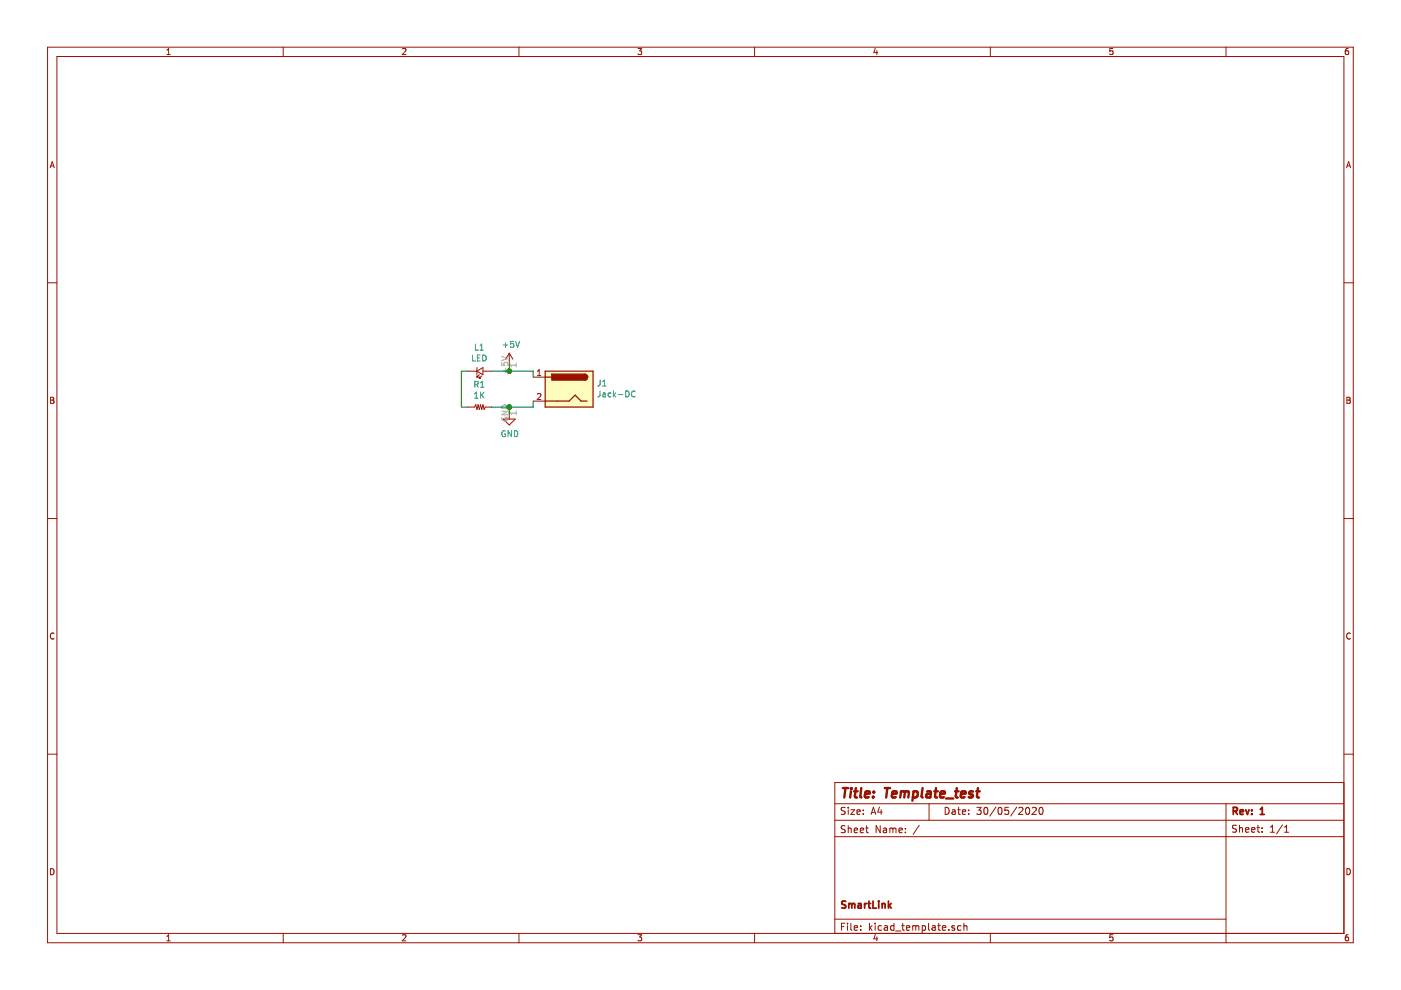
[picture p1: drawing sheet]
<svg xmlns="http://www.w3.org/2000/svg" width="297mm" height="210mm" viewBox="0 0 297 210" stroke-linecap="round" stroke-linejoin="round" font-family="sans-serif">
<path d="M.1 0h297v209.9h-297z" fill-rule="evenodd" fill="#fff" stroke="#fff" stroke-width=".21"/>
<g fill="none" stroke="#981200" stroke-width=".21">
<path d="M10.1 10h276.8v189.9h-276.8zM12.1 12h272.8v185.9h-272.8zM35.4 11.6h.7M35.4 10.6l.4-.3v1.3M60 10v2M85.3 10.4l.5-.1 .3 .3-.8 1h.8M110 10v2M135.3 10.3h.8l-.5 .5 .4 .1v.5l-.2 .2-.5-.2M160 10v2M185.6 10.2l-.3 .9h.8M185.9 10.7v.9M210 10v2"/>
<path d="M235.9 10.3h-.6v.6l.6-.1v.6l-.1 .2-.5-.2M259.9 10v2M285.9 10.3h-.4l-.2 .3-.1 .7 .3 .3 .4-.2v-.6h-.4l-.3 .2M10.6 35.6l.5-1.3 .4 1.3M10.7 35.2h.7M285.5 35.6l.4-1.3 .5 1.3M285.6 35.2h.6M10.1 60h2M284.9 60h2M99.1 78.7h2M101.1 77.9v1.6M101.1 79.7l.3 .3h-.3z"/>
<path d="M101.1 78.7l1.3-.8v1.6zM101.6 79.5l-.5 .5M101.6 80l.3 .2h-.3zM102.1 79.7l-.5 .5M102.5 78.7h1.7M108 74.9l-.8 1.3M108 74.9v2.5M108 74.9l.7 1.3M113.1 80h2.5M113.9 79.6h.8M113.9 78.7l.4-.3v1.2M10.7 84.2h.5l.2 .3-.2 .3 .3 .3-.3 .4h-.5z"/>
<path d="M10.7 84.8h.5M99.1 86.3h1.5l.3-.5 .2 1 .3-1 .2 1 .3-1 .2 1 .3-1 .2 1 .3-.5h1.3M106.7 88.8h2.5l-1.2 1.3zM108 87.6v1.2M113.1 85h2.5M113.9 83.6l.5-.2 .3 .4-.8 .9h.8M285.6 84.2h.4l.3 .3-.3 .3 .3 .3-.2 .4h-.5zM285.6 84.8h.4M10.1 109.9h2M284.9 109.9h2M11.5 134.3a.58 .58 0 0 0-.8 .5 .58 .58 0 0 0 .8 .6M286.3 134.3a.58 .58 0 0 0-.8 .5 .58 .58 0 0 0 .8 .6"/>
<path d="M10.1 159.9h2M284.9 159.9h2M177 177.4h107.9M177 170.4h107.9M177 173.9h107.9M179.2 171.3l-.6-.1-.3 .3 .2 .3 .6 .3v.4l-.2 .2-.6-.1M179.2 175.1h-.6l-.3 .2 .2 .4 .6 .3v.4l-.2 .2-.6-.1M179.8 171.2v.1M179.8 171.7v1M179.8 175.1v1.5M179.8 175.7l.2-.1h.4l.1 1M180.4 171.7h.8l-.8 1h.8"/>
<path d="M181.1 176.1l.7-.2v-.3h-.5l-.2 .2 .1 .7h.6M181.7 172.2l.7-.2-.1-.2-.4-.1-.2 .2 .1 .7h.5M182.4 176.1l.7-.2-.1-.3h-.4l-.2 .2 .1 .7h.5M183 172.5v.2M183 171.8v.1M183.5 175.6h.6M183.7 175.1v1.3l.4 .2M184.7 172.7l.5-1.5 .5 1.5M184.8 172.2h.8M186.5 171.1l-.4 1.1h1M186.6 175.1v1.5l-.8-1.5v1.5M186.8 171.7v1"/>
<path d="M187.3 175.6h.6l.1 1M188 175.9l-.5 .1-.2 .2 .2 .4 .5-.1M188.7 175.7l.4-.1 .2 .2M188.7 175.6v1M189.3 175.8l.2-.2h.4l.1 1M189.3 175.8v.8M190.6 176.1l.7-.2-.1-.3h-.4l-.2 .2 .1 .7h.5M191.9 176.4v.2M191.9 175.6v.2M194.9 175l-1.3 1.9M197 170.4v3.5M200.4 171.2a.75 .75 0 0 1 .8 .7 .75 .75 0 0 1-.8 .8z"/>
<path d="M201.9 171.8h.6v.9M202.5 172l-.5 .1-.2 .2 .2 .4 .5-.1M203 171.7h.6M203.2 171.2v1.3l.4 .2M204 172.2l.7-.2v-.2l-.5-.1-.2 .2 .1 .7h.6M205.4 172.5v.2M205.4 171.8v.1M207.1 171.2h.9l-.5 .6 .4 .1v.6l-.2 .2-.6-.2M208.7 171.3l.4-.1a.85 .85 0 0 1-.1 1.5l-.3-.2-.1-.4zM211.2 171.1l-1.3 1.9M211.7 171.3l.4-.1a.85 .85 0 0 1-.1 1.5l-.3-.2-.1-.4zM213.8 171.2h-.7l-.1 .7 .7-.1 .2 .2-.1 .5-.2 .2-.6-.2"/>
<path d="M215.6 171.1l-1.3 1.9M216 171.3l.6-.1 .3 .4-1 1.1h1M217.6 171.3l.2-.1a.8 .8 0 0 1 .5 .7 .8 .8 0 0 1-.5 .8 1 1 0 0 1-.2-1.4zM218.9 171.3l.5-.1 .3 .4-.9 1.1h.9M220.4 171.3l.2-.1a.8 .8 0 0 1 .6 .7 .8 .8 0 0 1-.6 .8l-.3-.6zM259.9 170.4v29.5M262.1 175h-.5l-.3 .2 .1 .4 .7 .3v.4l-.2 .2-.6-.1M262.8 175v1.5M262.8 175.6l.2-.1h.4v1M264.1 176l.7-.2-.1-.3h-.4l-.2 .2v.7h.6M265.4 176l.7-.2-.1-.3h-.4l-.2 .2v.7h.6M266.5 175.5h.6"/>
<path d="M266.7 175v1.3l.4 .2M267.6 176.3v.2M267.6 175.5v.2M269.4 176.5h.8M269.4 175.4l.4-.4v1.5M271.9 174.9l-1.3 1.9M272.3 176.5h.9M272.3 175.4l.5-.4v1.5M284.9 165.9h-107.9v32M10.7 184.2a.65 .65 0 0 1 .8 .6 .65 .65 0 0 1-.8 .7zM35.4 198.5l.4-.3v1.3M35.4 199.5h.7"/>
<path d="M60 197.9v2M85.3 198.3l.5-.1 .3 .3-.8 1h.8M110 197.9v2M135.3 198.2h.8l-.5 .5 .4 .1v.6l-.2 .1-.5-.1M160 197.9v2M177 194.9h82.9M178.4 196.5h.5M179.1 195.7h-.7v1.5M179.7 195.7v.2M179.7 196.3v.9M180.4 195.7v1.3l.2 .2M181.1 196.8l.7-.2v-.3h-.5l-.2 .2 .1 .7h.6"/>
<path d="M182.5 197.1v.1M182.5 196.3v.2M184.3 195.7v1.5M184.5 196.7l.4 .5M184.9 196.3l-.6 .5M185.6 195.7v.2M185.6 196.3v.9M185.6 198.1l-.3 .9h.8M185.9 198.6v.9M186.9 196.3h-.4l-.3 .2 .1 .7h.6M187.5 196.3h.6l.1 .9M188.2 196.6l-.7 .3 .2 .3h.5"/>
<path d="M189.5 196.3h-.4l-.3 .2 .2 .7h.5M189.5 195.7v1.5M189.9 197.4h1.1M191.2 196.3h.5M191.4 195.7v1.3l.3 .2M192.2 196.8l.7-.2-.1-.3h-.4l-.2 .2 .1 .7h.5M193.5 196.4l.5-.1 .2 .2M193.5 196.3v.9M194.2 196.5l.2-.2h.3l.1 .9M194.2 196.5v.7M195.5 196.3h.5l.2 .2v.6l-.2 .1h-.5M195.5 196.3v1.5"/>
<path d="M196.9 195.7v1.3l.2 .2M197.7 196.3h.5l.1 .9M198.3 196.6l-.7 .3 .2 .3h.5M198.8 196.3h.6M199 195.7v1.3l.4 .2M199.8 196.8l.7-.2v-.3h-.5l-.2 .2 .1 .7h.6M201.2 197.1v.1M202.4 196.3h-.4l-.2 .2 .1 .2 .5 .1v.4h-.6M203.7 196.3h-.4l-.3 .2 .1 .7h.6M204.4 196.4l.2-.1h.3l.1 .9M204.4 195.7v1.5M210 197.9v2"/>
<path d="M235.9 198.2h-.6v.6l.6-.1v.7l-.1 .1-.5-.1M285.6 184.2a.65 .65 0 0 1 .7 .6 .65 .65 0 0 1-.7 .7zM285.9 198.2h-.4l-.2 .3-.1 .7 .3 .3 .4-.1v-.7h-.4l-.3 .2"/>
</g>
<g fill="none" stroke="#981200" stroke-width=".38">
<path d="M261.5 172l.7-.1 .1-.2v-.4l-.2-.1h-.6v1.5M261.8 172l.5 .7M262.9 172.2l.7-.2v-.2l-.5-.1-.2 .2 .1 .7h.6M264.1 171.7l.4 1 .3-1M265.4 172.5v.2M265.4 171.8v.1M267.2 172.7h.9M267.2 171.6l.4-.4v1.5M179.3 191.1h-.6l-.2 .1v.4l.7 .3 .1 .4-.3 .3-.5-.1M180 191.7l.4-.1 .2 .2M180 191.6v1M180.6 191.8l.2-.2h.4v1"/>
<path d="M180.6 191.8v.8M181.9 191.6h.6l.1 1M182.6 191.9l-.7 .3 .2 .4 .5-.1M183.3 191.6v1M183.7 191.6l-.4 .2M184 191.6h.6M184.2 191.1v1.2l.4 .3M185.1 191.1v1.5h.7M186.3 191.1v.1M186.3 191.6v1M187 191.7l.2-.1h.4l.1 1M187 191.6v1"/>
<path d="M188.4 191.1v1.5M188.5 192l.5 .6M189 191.6l-.6 .5"/>
</g>
<g fill="none" stroke="#981200" stroke-width=".51">
<path d="M178.7 167.1h1.1M179.3 167.1l-.3 2M180.4 167.8l-.2 1.3M180.5 167.1v.2M180.5 167.1l.1 .1-.1 .1M181.1 167.8h.7M181.5 167.1l-.3 1.7 .1 .2 .4 .1M182.6 167.1l-.2 1.7 .2 .3M183.4 168.4l1-.2-.1-.3-.5-.1-.4 .3v.9h.8M185.1 168.9v.2M185.3 167.9l.1 .1-.2 .1M185.3 167.9l-.1 .2"/>
<path d="M187.6 167.1h1.1M188.1 167.1l-.2 2M189.1 168.4l1-.2-.1-.3h-.7l-.2 .9 .2 .3 .6-.1M191 168l.6-.2 .2 .3M191 167.8l-.1 1.3M191.8 168.1a.47 .47 0 0 1 .5-.3 .47 .47 0 0 1 .4 .3l-.1 1M191.8 168.1l-.1 1M193.7 167.9h.7l.2 .3-.1 .5a.66 .66 0 0 1-1 .3M193.7 167.8l-.3 2M195.6 167.1l-.2 1.7 .2 .3M196.5 167.9h.8v1.2M197.4 168.2l-.7 .1a.4 .4 0 0 0-.3 .4 .4 .4 0 0 0 .2 .4l.7-.1"/>
<path d="M198.1 167.8h.8M198.4 167.1l-.2 1.7 .1 .2 .4 .1M199.3 168.4l1-.2v-.3l-.6-.1-.3 .3v.9h.7M200.6 169.3h1.5M202.5 167.8h.7M202.9 167.1l-.3 1.7 .1 .2 .4 .1M203.7 168.4l1-.2v-.3h-.8l-.2 .9 .2 .3 .6-.1M206.3 167.9a.52 .52 0 0 0-.8 .3l.2 .2 .5 .1 .1 .3-.4 .3-.5-.1M207 167.8h.7M207.3 167.1l-.2 1.7 .1 .2 .4 .1"/>
</g>
<g fill="none" stroke="#009596" stroke-width=".21">
<path d="M100.2 75.3v1.2h.6M100.8 73v1.2h.6M101.2 75.9h.5M101.8 74.2h.7M101.8 73.3l.3-.3v1.2M101.8 75.3h-.6v1.2h.6M102.4 75.3a.64 .64 0 0 1 .7 .6 .64 .64 0 0 1-.7 .6zM106.7 73.2h1M107.2 72.7v.9M108.9 72.4h-.6l-.1 .6 .2-.1h.4l.1 .6-.2 .1-.5-.1M109.3 72.4l.4 1.2 .5-1.2M100.6 84.4h.7"/>
<path d="M100.6 83.5l.4-.4v1.3M100.7 81.5l.6-.1v-.4l-.6-.2v1.3M101 81.5l.4 .6M101.9 82.1h.7M101.9 81.2l.4-.4v1.3M101.9 83.1v1.3M102.1 83.7l.5 .7M102.6 83.1l-.7 .8M107.1 91.4a.59 .59 0 0 0-.7 .6 .59 .59 0 0 0 .7 .5l.1-.5h-.3M108.5 91.3v1.3l-.8-1.3v1.3M109.1 91.3a.64 .64 0 0 1 .7 .6 .64 .64 0 0 1-.7 .7zM127.2 82.9v1.1l-.5 .2"/>
<path d="M127.2 80.6v.9l-.1 .3h-.3M127.8 81.8h.7M127.8 80.9l.4-.3v1.2M127.8 83.4h.5l.1 .8M128.4 83.6l-.6 .2v.3h.6M129.5 83.4l-.3-.1-.3 .2 .1 .6h.5M130.1 82.9v1.3M130.2 83.7l.3 .5M130.5 83.3l-.4 .5M131.1 83.7h1M132.7 82.9a.64 .64 0 0 1 .7 .6 .64 .64 0 0 1-.7 .7zM134.7 83a.56 .56 0 0 0-.8 .5 .56 .56 0 0 0 .8 .5"/>
</g>
<g fill="none" stroke="#969696" stroke-width=".21">
<path d="M106.4 76.9v.6h.6l-.1-.1v-.5h.6l.1 .1-.1 .5M106.4 75.6l1.2 .4-1.2 .4M106.7 78.6h.9M107.2 78.1v1M108 77.4h.1M109.4 77v.8M109.4 77.4h-1.2l.3 .4M106.4 87.2h1.2l-1.2 .7h1.2M106.5 86.1a.68 .68 0 0 1 .7-.2 .68 .68 0 0 1 .4 .7h-1.2zM106.5 88.5a.59 .59 0 0 0 .5 .8 .59 .59 0 0 0 .6-.8h-.5v.2M108 87.6h.1M109.4 87.2v.7"/>
<path d="M109.4 87.6h-1.2l.3 .3"/>
</g>
<path d="M115.6 78.7h10.1v7.6h-10.1z" fill-rule="evenodd" fill="#fffdbd" stroke="#fffdbd" stroke-width=".25"/>
<path d="M124 79.3a.63 .63 0 0 1 .6 .7 .63 .63 0 0 1-.6 .6z" fill-rule="evenodd" fill="#981200" stroke="#981200" stroke-width=".21"/>
<path d="M115.6 78.7h10.1v7.6h-10.1zM115.6 80h1.3M124 79.3a.63 .63 0 0 1 .6 .7 .63 .63 0 0 1-.6 .6M115.6 85h5.1l1.2-1.2 1.3 1.2h1.3" fill="none" stroke="#981200" stroke-width=".25"/>
<path d="M117 79.3h7v1.3h-7z" fill-rule="evenodd" fill="#981200" stroke="#981200" stroke-width=".25"/>
<path d="M99.1 78.7h-1.3v7.6h1.3M104.2 78.7h8.9v1.3M108 77.4v1.3M108 86.3v1.3M113.1 85v1.3h-8.9" fill="none" stroke="#009300" stroke-width=".21"/>
<g fill="#009300" stroke="#009300" stroke-width=".21">
<circle cx="108" cy="86.3" r=".51"/>
<circle cx="108" cy="78.7" r=".51"/>
</g>
</svg>
